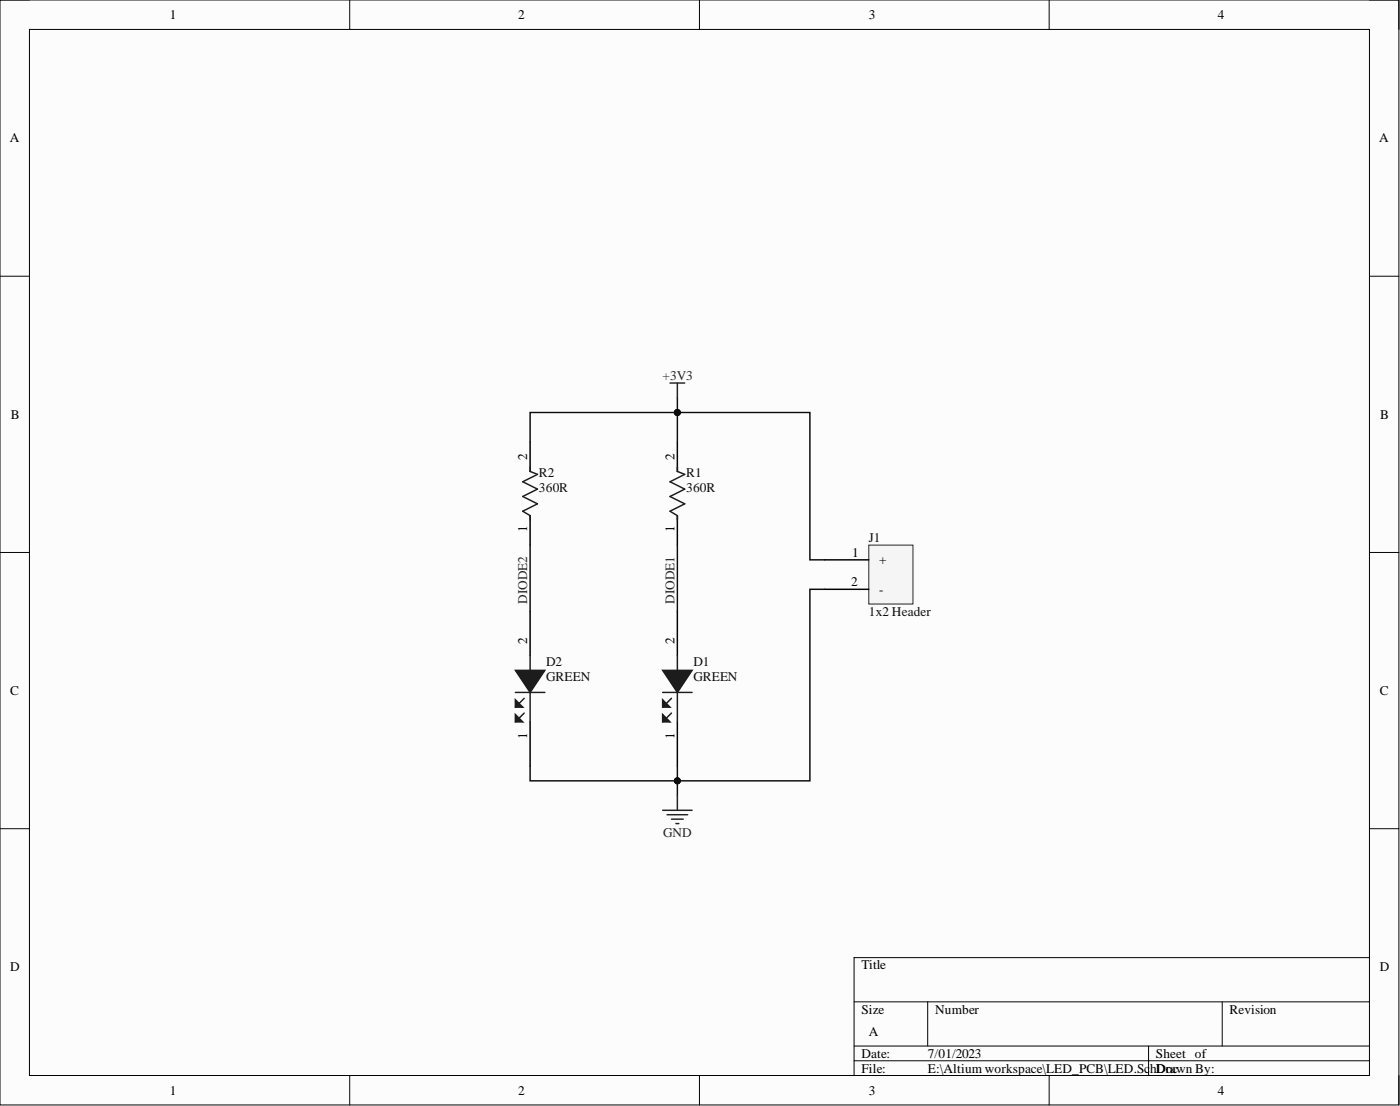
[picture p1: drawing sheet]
<svg xmlns="http://www.w3.org/2000/svg" width="241mm" height="190mm" viewBox="0 0 241 190" stroke-linecap="round" stroke-linejoin="round" font-family="sans-serif">
<defs><g id="words">
<g font-size="2.3">
<text x="29.3" y="3.3">1</text>
<text x="89.3" y="3.3">2</text>
<text x="149.7" y="3.3">3</text>
<text x="209.9" y="3.3">4</text>
<text x="1.7" y="24.5">A</text>
<text x="237.7" y="24.5">A</text>
<text x="1.9" y="72.2">B</text>
<text x="237.9" y="72.2">B</text>
<text x="90.9" y="79.2" transform="rotate(-90 90.9 79.2)">2</text>
<text x="116.2" y="79.2" transform="rotate(-90 116.2 79.2)">2</text>
<text x="90.9" y="91.7" transform="rotate(-90 90.9 91.7)">1</text>
<text x="116.2" y="91.7" transform="rotate(-90 116.2 91.7)">1</text>
<text x="146.9" y="95.9">1</text>
<text x="146.7" y="101">2</text>
<text x="151.5" y="97.2">+</text>
<text x="151.5" y="102.3">-</text>
<text x="90.9" y="110.9" transform="rotate(-90 90.9 110.9)">2</text>
<text x="116.2" y="110.9" transform="rotate(-90 116.2 110.9)">2</text>
<text x="1.8" y="119.7">C</text>
<text x="237.8" y="119.7">C</text>
<text x="90.9" y="127.2" transform="rotate(-90 90.9 127.2)">1</text>
<text x="116.2" y="127.2" transform="rotate(-90 116.2 127.2)">1</text>
<text x="1.8" y="167.3">D</text>
<text x="148.5" y="167">Title</text>
<text x="237.8" y="167.3">D</text>
<text x="148.5" y="174.6">Size</text>
<text x="149.7" y="178.4">A</text>
<text x="161.2" y="174.6">Number</text>
<text x="211.9" y="174.6">Revision</text>
<text x="148.5" y="182.2">Date:</text>
<text x="148.5" y="184.7">File:</text>
<text x="159.9" y="182.2">7/01/2023</text>
<text x="159.9" y="184.7">E:\Altium workspace\LED_PCB\LED.Sc</text>
<text x="198.2" y="184.7">hDrawn By:</text>
<text x="199.2" y="182.2">Sheet of</text>
<text x="200.9" y="184.7">oc</text>
<text x="29.3" y="188.5">1</text>
<text x="89.3" y="188.5">2</text>
<text x="149.7" y="188.5">3</text>
<text x="209.9" y="188.5">4</text>
</g>
<g font-size="2.3" fill="#262626">
<text x="114.2" y="65.5">+3V3</text>
<text x="90.9" y="104" transform="rotate(-90 90.9 104)">DIODE2</text>
<text x="116.2" y="104" transform="rotate(-90 116.2 104)">DIODE1</text>
<text x="114.3" y="144.1">GND</text>
</g>
<g font-size="2.3" fill="#0e0e0e">
<text x="92.9" y="82.2">R2</text>
<text x="118.3" y="82.2">R1</text>
<text x="92.9" y="84.8">360R</text>
<text x="118.3" y="84.8">360R</text>
<text x="149.7" y="93.4">J1</text>
<text x="149.7" y="106.1">1x2 Header</text>
<text x="94.2" y="114.7">D2</text>
<text x="94.2" y="117.2">GREEN</text>
<text x="119.5" y="114.7">D1</text>
<text x="119.5" y="117.2">GREEN</text>
</g>
</g></defs>
<path d="M0 0h241.1v190.3h-241.1z" fill-rule="evenodd" fill="#fcfcfc"/>
<path d="M0 0h241.1v190.3h-241.1z" fill="none" stroke="#000" stroke-width=".17"/>
<path d="M5.1 5.1h230.9v180.1h-230.9z" fill-rule="evenodd" fill="#fcfcfc"/>
<g fill="none" stroke="#000" stroke-width=".17">
<path d="M0 0h5.1M60.3 0v5.1M120.6 0v5.1M180.8 0v5.1M236 0h5.1v5.1M5.1 5.1h230.9v180.1h-230.9zM0 47.6h5.1M236 47.6h5.1M0 95.2h5.1M236 95.2h5.1M0 142.7h5.1M236 142.7h5.1"/>
<path d="M147.2 172.6h88.8M159.9 172.6v7.6M210.7 172.6v7.6M236 164.9h-88.8v20.3M60.3 185.2v5.1M120.6 185.2v5.1M147.2 180.2h88.8M147.2 182.7h88.8M180.8 185.2v5.1M198 180.2v5M241.1 185.2v5.1"/>
</g>
<path d="M149.7 93.9h7.7v10.1h-7.7z" fill-rule="evenodd" fill="#f5f5f5"/>
<path d="M149.7 93.9h7.7v10.1h-7.7z" fill="none" stroke="#262626" stroke-width=".17"/>
<path d="M142.1 96.4h7.6M116.7 105.3v7.6M142.1 101.5h7.6M116.7 124.3v7.7" fill="none" stroke="#000" stroke-width=".25"/>
<path d="M114.2 119.3h5.1M116.7 112.9v2.6M116.7 119.3v5M115.7 120.3l-1.5 1.5" fill="none" stroke="#1c1c1c" stroke-width=".25"/>
<path d="M114.2 115.5h5.1l-2.6 3.8z" fill="#1c1c1c"/>
<path d="M114.2 115.5h5.1l-2.6 3.8z" fill="none" stroke="#1c1c1c" stroke-width=".25"/>
<path d="M114.2 120.5l1.3 1.3h-1.3z" fill="#1c1c1c"/>
<path d="M114.2 120.5l1.3 1.3h-1.3zM115.7 122.8l-1.5 1.5" fill="none" stroke="#1c1c1c" stroke-width=".25"/>
<path d="M114.2 123.1l1.3 1.2h-1.3z" fill="#1c1c1c"/>
<path d="M116.7 80.4v.8l1.3 .5-2.5 1.3 2.5 1.2-2.5 1.3 2.5 1.3-2.5 1.3 1.2 .7v.8M114.2 123.1l1.3 1.2h-1.3z" fill="none" stroke="#1c1c1c" stroke-width=".25"/>
<path d="M116.7 76.1v5.1M116.7 88.8v5.1" fill="none" stroke="#000" stroke-width=".25"/>
<path d="M116.7 76.1v-5h22.9v25.3h2.5" fill="none" stroke="#0e0e0e" stroke-width=".25"/>
<circle cx="116.7" cy="71.1" r=".51" fill="#0e0e0e"/>
<circle cx="116.7" cy="71.1" r=".51" fill="none" stroke="#0e0e0e" stroke-width=".17"/>
<path d="M142.1 101.5h-2.5v33h-22.9v-2.5" fill="none" stroke="#0e0e0e" stroke-width=".25"/>
<circle cx="116.7" cy="134.5" r=".51" fill="#0e0e0e"/>
<circle cx="116.7" cy="134.5" r=".51" fill="none" stroke="#0e0e0e" stroke-width=".17"/>
<path d="M116.7 68.5v2.6M116.7 93.9v11.4" fill="none" stroke="#0e0e0e" stroke-width=".25"/>
<circle cx="116.7" cy="71.1" r=".51" fill="#0e0e0e"/>
<circle cx="116.7" cy="71.1" r=".51" fill="none" stroke="#0e0e0e" stroke-width=".17"/>
<path d="M116.7 134.5v2.5" fill="none" stroke="#0e0e0e" stroke-width=".25"/>
<circle cx="116.7" cy="134.5" r=".51" fill="#0e0e0e"/>
<circle cx="116.7" cy="134.5" r=".51" fill="none" stroke="#0e0e0e" stroke-width=".17"/>
<path d="M115.5 66h2.5M116.7 66v2.5M114.2 139.6h5.1M116.7 137v2.6M115 140.3h3.5M115.7 141.1h2.1M116.5 141.9h.5" fill="none" stroke="#262626" stroke-width=".25"/>
<path d="M91.4 93.9v11.4" fill="none" stroke="#0e0e0e" stroke-width=".25"/>
<path d="M91.4 105.3v7.6M91.4 124.3v7.7" fill="none" stroke="#000" stroke-width=".25"/>
<path d="M88.8 119.3h5.1M91.4 112.9v2.6M91.4 119.3v5M90.4 120.3l-1.6 1.5" fill="none" stroke="#1c1c1c" stroke-width=".25"/>
<path d="M88.8 115.5h5.1l-2.5 3.8z" fill="#1c1c1c"/>
<path d="M88.8 115.5h5.1l-2.5 3.8z" fill="none" stroke="#1c1c1c" stroke-width=".25"/>
<path d="M88.8 120.5l1.3 1.3h-1.3z" fill="#1c1c1c"/>
<path d="M88.8 120.5l1.3 1.3h-1.3zM90.4 122.8l-1.6 1.5" fill="none" stroke="#1c1c1c" stroke-width=".25"/>
<path d="M88.8 123.1l1.3 1.2h-1.3z" fill="#1c1c1c"/>
<path d="M91.4 80.4v.8l1.2 .5-2.5 1.3 2.5 1.2-2.5 1.3 2.5 1.3-2.5 1.3 1.3 .7v.8M88.8 123.1l1.3 1.2h-1.3z" fill="none" stroke="#1c1c1c" stroke-width=".25"/>
<path d="M91.4 76.1v5.1M91.4 88.8v5.1" fill="none" stroke="#000" stroke-width=".25"/>
<path d="M116.7 71.1h-25.3v5" fill="none" stroke="#0e0e0e" stroke-width=".25"/>
<circle cx="116.7" cy="71.1" r=".51" fill="#0e0e0e"/>
<circle cx="116.7" cy="71.1" r=".51" fill="none" stroke="#0e0e0e" stroke-width=".17"/>
<path d="M91.4 132v2.5h25.3" fill="none" stroke="#0e0e0e" stroke-width=".25"/>
<circle cx="116.7" cy="134.5" r=".51" fill="#0e0e0e"/>
<circle cx="116.7" cy="134.5" r=".51" fill="none" stroke="#0e0e0e" stroke-width=".17"/>
<use href="#words"/>
</svg>
